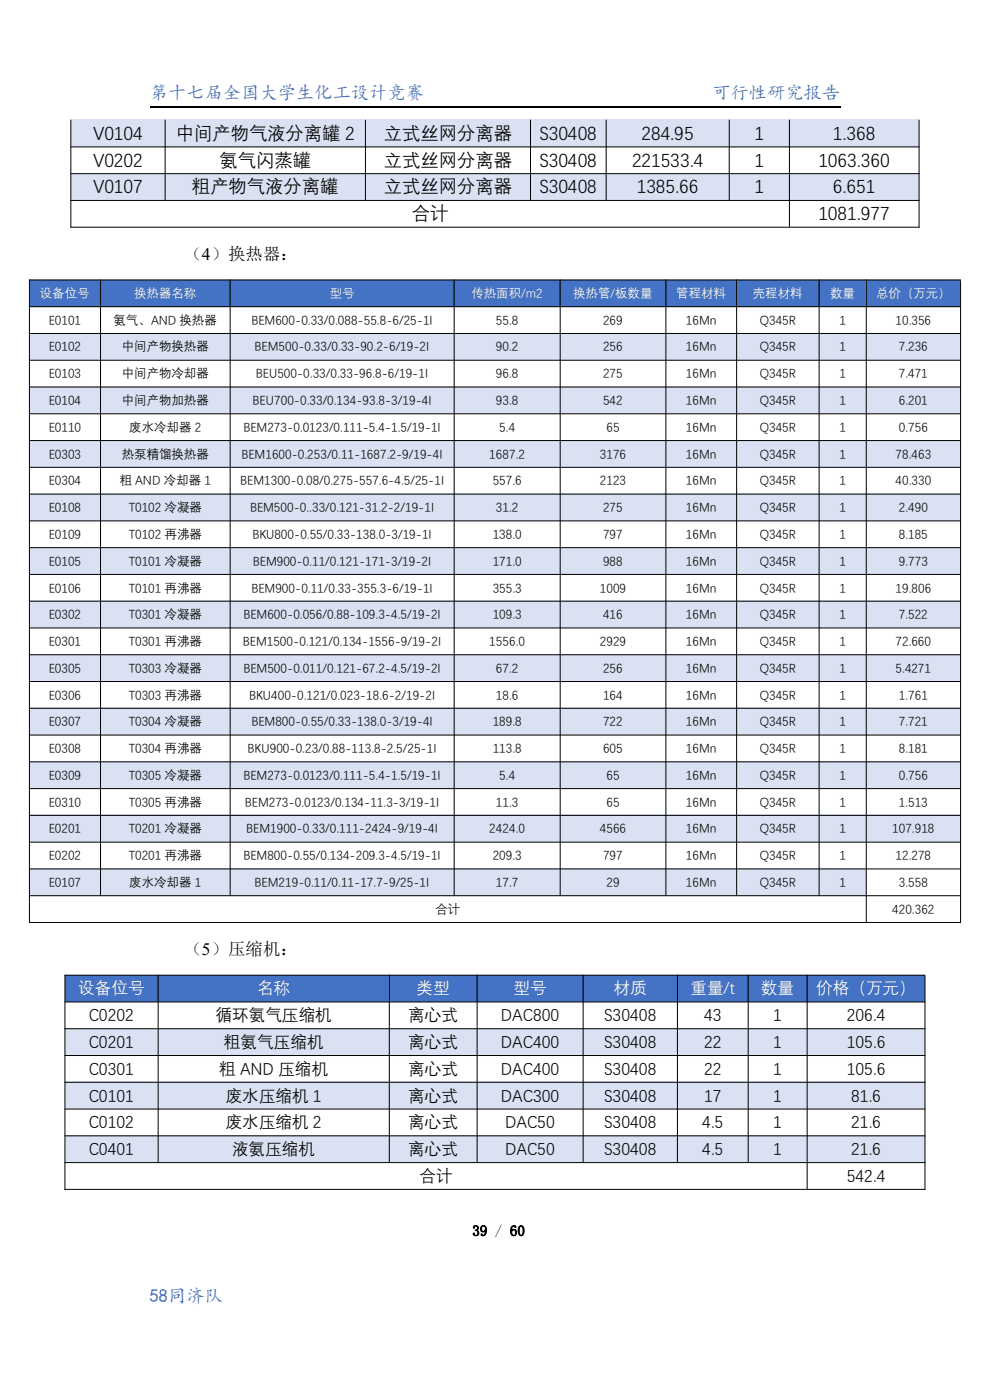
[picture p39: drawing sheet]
<svg xmlns="http://www.w3.org/2000/svg" width="210mm" height="297mm" viewBox="0 0 210 297" stroke-linecap="round" stroke-linejoin="round" font-family="sans-serif">
<defs><g id="words">
<g font-size="3.9" fill="#4471c4">
<text x="31.7" y="21.1">第十七届全国大学生化工设计竞赛</text>
<text x="151.1" y="21.1">可行性研究报告</text>
</g>
<g font-size="3.9">
<text x="19.8" y="29.4">V0104</text>
<text x="37.3" y="29.4">中间产物气液分离罐 2</text>
<text x="81.4" y="29.4">立式丝网分离器</text>
<text x="114.4" y="29.4">S30408</text>
<text x="136.1" y="29.4">284.95</text>
<text x="160.1" y="29.4">1</text>
<text x="176.7" y="29.4">1.368</text>
<text x="19.8" y="35.2">V0202</text>
<text x="46.6" y="35.2">氨气闪蒸罐</text>
<text x="81.4" y="35.2">立式丝网分离器</text>
<text x="114.4" y="35.2">S30408</text>
<text x="134.1" y="35.2">221533.4</text>
<text x="160.1" y="35.2">1</text>
<text x="173.6" y="35.2">1063.360</text>
<text x="19.8" y="40.8">V0107</text>
<text x="40.7" y="40.8">粗产物气液分离罐</text>
<text x="81.4" y="40.8">立式丝网分离器</text>
<text x="114.4" y="40.8">S30408</text>
<text x="135.1" y="40.8">1385.66</text>
<text x="160.1" y="40.8">1</text>
<text x="176.7" y="40.8">6.651</text>
<text x="87.4" y="46.5">合计</text>
<text x="173.6" y="46.5">1081.977</text>
</g>
<text font-size="3.9" fill="#4472c4" x="31.7" y="276.2">58同济队</text>
<g font-size="3.7">
<text x="39.2" y="55.1">（4）换热器：</text>
<text x="39.2" y="202.6">（5）压缩机：</text>
</g>
<g font-size="3.5" fill="#fff">
<text x="16.6" y="210.8">设备位号</text>
<text x="54.5" y="210.8">名称</text>
<text x="88.3" y="210.8">类型</text>
<text x="108.9" y="210.8">型号</text>
<text x="130.2" y="210.8">材质</text>
<text x="146.5" y="210.8">重量/t</text>
<text x="161.4" y="210.8">数量</text>
<text x="173.1" y="210.8">价格（万元）</text>
</g>
<g font-size="3.5">
<text x="18.8" y="216.4">C0202</text>
<text x="45.7" y="216.4">循环氨气压缩机</text>
<text x="86.6" y="216.4">离心式</text>
<text x="106.3" y="216.4">DAC800</text>
<text x="128.1" y="216.4">S30408</text>
<text x="149.4" y="216.4">43</text>
<text x="164" y="216.4">1</text>
<text x="179.6" y="216.4">206.4</text>
<text x="18.8" y="222.1">C0201</text>
<text x="18.8" y="227.8">C0301</text>
<text x="46.5" y="227.8">粗 AND 压缩机</text>
<text x="47.5" y="222.1">粗氨气压缩机</text>
<text x="86.6" y="222.1">离心式</text>
<text x="86.6" y="227.8">离心式</text>
<text x="106.3" y="222.1">DAC400</text>
<text x="106.3" y="227.8">DAC400</text>
<text x="128.1" y="222.1">S30408</text>
<text x="128.1" y="227.8">S30408</text>
<text x="149.4" y="222.1">22</text>
<text x="149.4" y="227.8">22</text>
<text x="164" y="222.1">1</text>
<text x="164" y="227.8">1</text>
<text x="179.6" y="222.1">105.6</text>
<text x="179.6" y="227.8">105.6</text>
<text x="18.8" y="233.5">C0101</text>
<text x="47.9" y="233.5">废水压缩机 1</text>
<text x="86.6" y="233.5">离心式</text>
<text x="106.3" y="233.5">DAC300</text>
<text x="128.1" y="233.5">S30408</text>
<text x="149.4" y="233.5">17</text>
<text x="164" y="233.5">1</text>
<text x="180.6" y="233.5">81.6</text>
<text x="18.8" y="239.2">C0102</text>
<text x="47.9" y="239.2">废水压缩机 2</text>
<text x="86.6" y="239.2">离心式</text>
<text x="107.1" y="239.2">DAC50</text>
<text x="128.1" y="239.2">S30408</text>
<text x="149" y="239.2">4.5</text>
<text x="164" y="239.2">1</text>
<text x="180.6" y="239.2">21.6</text>
<text x="18.8" y="244.8">C0401</text>
<text x="49.2" y="244.8">液氨压缩机</text>
<text x="86.6" y="244.8">离心式</text>
<text x="107.1" y="244.8">DAC50</text>
<text x="128.1" y="244.8">S30408</text>
<text x="149" y="244.8">4.5</text>
<text x="164" y="244.8">1</text>
<text x="180.6" y="244.8">21.6</text>
<text x="89" y="250.5">合计</text>
<text x="179.6" y="250.5">542.4</text>
</g>
<text font-size="3.2" x="100.2" y="262.1">39 / 60</text>
<g font-size="2.6" fill="#fff">
<text x="8.5" y="63">设备位号</text>
<text x="28.4" y="63">换热器名称</text>
<text x="69.9" y="63">型号</text>
<text x="100" y="63">传热面积/m2</text>
<text x="121.6" y="63">换热管/板数量</text>
<text x="143.5" y="63">管程材料</text>
<text x="159.7" y="63">壳程材料</text>
<text x="176.1" y="63">数量</text>
<text x="185.8" y="63">总价（万元）</text>
</g>
<g font-size="2.6">
<text x="10.3" y="68.7">E0101</text>
<text x="24.1" y="68.7">氨气、AND 换热器</text>
<text x="53.3" y="68.7">BEM600-0.33/0.088-55.8-6/25-1I</text>
<text x="105.2" y="68.7">55.8</text>
<text x="127.9" y="68.7">269</text>
<text x="145.5" y="68.7">16Mn</text>
<text x="161.2" y="68.7">Q345R</text>
<text x="178.1" y="68.7">1</text>
<text x="190" y="68.7">10.356</text>
<text x="10.3" y="74.4">E0102</text>
<text x="25.8" y="74.4">中间产物换热器</text>
<text x="54" y="74.4">BEM500-0.33/0.33-90.2-6/19-2I</text>
<text x="105.2" y="74.4">90.2</text>
<text x="127.9" y="74.4">256</text>
<text x="145.5" y="74.4">16Mn</text>
<text x="161.2" y="74.4">Q345R</text>
<text x="178.1" y="74.4">1</text>
<text x="190.7" y="74.4">7.236</text>
<text x="10.3" y="80">E0103</text>
<text x="25.8" y="80">中间产物冷却器</text>
<text x="54.3" y="80">BEU500-0.33/0.33-96.8-6/19-1I</text>
<text x="105.2" y="80">96.8</text>
<text x="127.9" y="80">275</text>
<text x="145.5" y="80">16Mn</text>
<text x="161.2" y="80">Q345R</text>
<text x="178.1" y="80">1</text>
<text x="190.7" y="80">7.471</text>
<text x="10.3" y="85.7">E0104</text>
<text x="25.8" y="85.7">中间产物加热器</text>
<text x="53.6" y="85.7">BEU700-0.33/0.134-93.8-3/19-4I</text>
<text x="105.2" y="85.7">93.8</text>
<text x="127.9" y="85.7">542</text>
<text x="145.5" y="85.7">16Mn</text>
<text x="161.2" y="85.7">Q345R</text>
<text x="178.1" y="85.7">1</text>
<text x="190.7" y="85.7">6.201</text>
<text x="10.3" y="91.4">E0110</text>
<text x="27.4" y="91.4">废水冷却器 2</text>
<text x="51.6" y="91.4">BEM273-0.0123/0.111-5.4-1.5/19-1I</text>
<text x="105.9" y="91.4">5.4</text>
<text x="128.7" y="91.4">65</text>
<text x="145.5" y="91.4">16Mn</text>
<text x="161.2" y="91.4">Q345R</text>
<text x="178.1" y="91.4">1</text>
<text x="190.7" y="91.4">0.756</text>
<text x="10.3" y="97.1">E0303</text>
<text x="25.8" y="97.1">热泵精馏换热器</text>
<text x="51.2" y="97.1">BEM1600-0.253/0.11-1687.2-9/19-4I</text>
<text x="103.8" y="97.1">1687.2</text>
<text x="127.3" y="97.1">3176</text>
<text x="145.5" y="97.1">16Mn</text>
<text x="161.2" y="97.1">Q345R</text>
<text x="178.1" y="97.1">1</text>
<text x="190" y="97.1">78.463</text>
<text x="10.3" y="102.8">E0304</text>
<text x="25.4" y="102.8">粗 AND 冷却器 1</text>
<text x="51" y="102.8">BEM1300-0.08/0.275-557.6-4.5/25-1I</text>
<text x="104.5" y="102.8">557.6</text>
<text x="127.3" y="102.8">2123</text>
<text x="145.5" y="102.8">16Mn</text>
<text x="161.2" y="102.8">Q345R</text>
<text x="178.1" y="102.8">1</text>
<text x="190" y="102.8">40.330</text>
<text x="10.3" y="108.4">E0108</text>
<text x="27.3" y="108.4">T0102 冷凝器</text>
<text x="53" y="108.4">BEM500-0..33/0.121-31.2-2/19-1I</text>
<text x="105.2" y="108.4">31.2</text>
<text x="127.9" y="108.4">275</text>
<text x="145.5" y="108.4">16Mn</text>
<text x="161.2" y="108.4">Q345R</text>
<text x="178.1" y="108.4">1</text>
<text x="190.7" y="108.4">2.490</text>
<text x="10.3" y="114.1">E0109</text>
<text x="10.3" y="119.8">E0105</text>
<text x="27.3" y="114.1">T0102 再沸器</text>
<text x="27.3" y="119.8">T0101 冷凝器</text>
<text x="53.6" y="114.1">BKU800-0.55/0.33-138.0-3/19-1I</text>
<text x="53.6" y="119.8">BEM900-0.11/0.121-171-3/19-2I</text>
<text x="104.5" y="114.1">138.0</text>
<text x="104.5" y="119.8">171.0</text>
<text x="127.9" y="114.1">797</text>
<text x="127.9" y="119.8">988</text>
<text x="145.5" y="114.1">16Mn</text>
<text x="145.5" y="119.8">16Mn</text>
<text x="161.2" y="114.1">Q345R</text>
<text x="161.2" y="119.8">Q345R</text>
<text x="178.1" y="114.1">1</text>
<text x="178.1" y="119.8">1</text>
<text x="190.7" y="114.1">8.185</text>
<text x="190.7" y="119.8">9.773</text>
<text x="10.3" y="125.5">E0106</text>
<text x="27.3" y="125.5">T0101 再沸器</text>
<text x="53.3" y="125.5">BEM900-0.11/0.33-355.3-6/19-1I</text>
<text x="104.5" y="125.5">355.3</text>
<text x="127.3" y="125.5">1009</text>
<text x="145.5" y="125.5">16Mn</text>
<text x="161.2" y="125.5">Q345R</text>
<text x="178.1" y="125.5">1</text>
<text x="190" y="125.5">19.806</text>
<text x="10.3" y="131.2">E0302</text>
<text x="27.3" y="131.2">T0301 冷凝器</text>
<text x="51.6" y="131.2">BEM600-0.056/0.88-109.3-4.5/19-2I</text>
<text x="104.5" y="131.2">109.3</text>
<text x="127.9" y="131.2">416</text>
<text x="145.5" y="131.2">16Mn</text>
<text x="161.2" y="131.2">Q345R</text>
<text x="178.1" y="131.2">1</text>
<text x="190.7" y="131.2">7.522</text>
<text x="10.3" y="136.8">E0301</text>
<text x="27.3" y="136.8">T0301 再沸器</text>
<text x="51.5" y="136.8">BEM1500-0.121/0.134-1556-9/19-2I</text>
<text x="103.8" y="136.8">1556.0</text>
<text x="127.3" y="136.8">2929</text>
<text x="145.5" y="136.8">16Mn</text>
<text x="161.2" y="136.8">Q345R</text>
<text x="178.1" y="136.8">1</text>
<text x="190" y="136.8">72.660</text>
<text x="10.3" y="142.5">E0305</text>
<text x="27.3" y="142.5">T0303 冷凝器</text>
<text x="51.6" y="142.5">BEM500-0.011/0.121-67.2-4.5/19-2I</text>
<text x="105.2" y="142.5">67.2</text>
<text x="127.9" y="142.5">256</text>
<text x="145.5" y="142.5">16Mn</text>
<text x="161.2" y="142.5">Q345R</text>
<text x="178.1" y="142.5">1</text>
<text x="190" y="142.5">5.4271</text>
<text x="10.3" y="148.2">E0306</text>
<text x="27.3" y="148.2">T0303 再沸器</text>
<text x="52.8" y="148.2">BKU400-0.121/0.023-18.6-2/19-2I</text>
<text x="105.2" y="148.2">18.6</text>
<text x="127.9" y="148.2">164</text>
<text x="145.5" y="148.2">16Mn</text>
<text x="161.2" y="148.2">Q345R</text>
<text x="178.1" y="148.2">1</text>
<text x="190.7" y="148.2">1.761</text>
<text x="10.3" y="153.9">E0307</text>
<text x="27.3" y="153.9">T0304 冷凝器</text>
<text x="53.3" y="153.9">BEM800-0.55/0.33-138.0-3/19-4I</text>
<text x="104.5" y="153.9">189.8</text>
<text x="127.9" y="153.9">722</text>
<text x="145.5" y="153.9">16Mn</text>
<text x="161.2" y="153.9">Q345R</text>
<text x="178.1" y="153.9">1</text>
<text x="190.7" y="153.9">7.721</text>
<text x="10.3" y="159.6">E0308</text>
<text x="27.3" y="159.6">T0304 再沸器</text>
<text x="52.5" y="159.6">BKU900-0.23/0.88-113.8-2.5/25-1I</text>
<text x="104.5" y="159.6">113.8</text>
<text x="127.9" y="159.6">605</text>
<text x="145.5" y="159.6">16Mn</text>
<text x="161.2" y="159.6">Q345R</text>
<text x="178.1" y="159.6">1</text>
<text x="190.7" y="159.6">8.181</text>
<text x="10.3" y="165.2">E0309</text>
<text x="27.3" y="165.2">T0305 冷凝器</text>
<text x="51.6" y="165.2">BEM273-0.0123/0.111-5.4-1.5/19-1I</text>
<text x="105.9" y="165.2">5.4</text>
<text x="128.7" y="165.2">65</text>
<text x="145.5" y="165.2">16Mn</text>
<text x="161.2" y="165.2">Q345R</text>
<text x="178.1" y="165.2">1</text>
<text x="190.7" y="165.2">0.756</text>
<text x="10.3" y="170.9">E0310</text>
<text x="27.3" y="170.9">T0305 再沸器</text>
<text x="51.9" y="170.9">BEM273-0.0123/0.134-11.3-3/19-1I</text>
<text x="105.2" y="170.9">11.3</text>
<text x="128.7" y="170.9">65</text>
<text x="145.5" y="170.9">16Mn</text>
<text x="161.2" y="170.9">Q345R</text>
<text x="178.1" y="170.9">1</text>
<text x="190.7" y="170.9">1.513</text>
<text x="10.3" y="176.6">E0201</text>
<text x="27.3" y="176.6">T0201 冷凝器</text>
<text x="52.2" y="176.6">BEM1900-0.33/0.111-2424-9/19-4I</text>
<text x="103.8" y="176.6">2424.0</text>
<text x="127.3" y="176.6">4566</text>
<text x="145.5" y="176.6">16Mn</text>
<text x="161.2" y="176.6">Q345R</text>
<text x="178.1" y="176.6">1</text>
<text x="189.3" y="176.6">107.918</text>
<text x="10.3" y="182.3">E0202</text>
<text x="27.3" y="182.3">T0201 再沸器</text>
<text x="51.6" y="182.3">BEM800-0.55/0.134-209.3-4.5/19-1I</text>
<text x="104.5" y="182.3">209.3</text>
<text x="127.9" y="182.3">797</text>
<text x="145.5" y="182.3">16Mn</text>
<text x="161.2" y="182.3">Q345R</text>
<text x="178.1" y="182.3">1</text>
<text x="190" y="182.3">12.278</text>
<text x="10.3" y="188">E0107</text>
<text x="27.4" y="188">废水冷却器 1</text>
<text x="54" y="188">BEM219-0.11/0.11-17.7-9/25-1I</text>
<text x="105.2" y="188">17.7</text>
<text x="128.7" y="188">29</text>
<text x="145.5" y="188">16Mn</text>
<text x="161.2" y="188">Q345R</text>
<text x="178.1" y="188">1</text>
<text x="190.7" y="188">3.558</text>
<text x="92.4" y="193.7">合计</text>
<text x="189.3" y="193.7">420.362</text>
</g>
</g></defs>
<path d="M31.7 22.6h146.6" fill="none" stroke="#000" stroke-width=".25"/>
<g fill="#d9e1f2">
<path d="M15.1 25.4h19.9v5.7h-19.9z" fill-rule="evenodd"/>
<path d="M35.1 25.4h42.4v5.7h-42.4z" fill-rule="evenodd"/>
<path d="M77.6 25.4h34.9v5.7h-34.9z" fill-rule="evenodd"/>
<path d="M112.6 25.4h16v5.7h-16z" fill-rule="evenodd"/>
<path d="M128.6 25.4h26.1v5.7h-26.1z" fill-rule="evenodd"/>
<path d="M154.7 25.4h12.7v5.7h-12.7z" fill-rule="evenodd"/>
<path d="M167.5 25.4h27.4v5.7h-27.4z" fill-rule="evenodd"/>
<path d="M15.1 36.7h19.9v5.8h-19.9z" fill-rule="evenodd"/>
<path d="M35.1 36.7h42.4v5.8h-42.4z" fill-rule="evenodd"/>
<path d="M77.6 36.7h34.9v5.8h-34.9z" fill-rule="evenodd"/>
<path d="M112.6 36.7h16v5.8h-16z" fill-rule="evenodd"/>
<path d="M128.6 36.7h26.1v5.8h-26.1z" fill-rule="evenodd"/>
<path d="M154.7 36.7h12.7v5.8h-12.7z" fill-rule="evenodd"/>
<path d="M167.5 36.7h27.4v5.8h-27.4z" fill-rule="evenodd"/>
</g>
<path d="M14.9 31.2h180.1M14.9 36.8h180.1M15 25.4v22.9M35 25.4v17M77.5 25.4v17M112.5 25.4v17M128.6 25.4v17M154.7 25.4v17M167.5 25.4v22.7M195 25.4v22.9M14.9 42.5h180.1M14.9 48.2h180.1" fill="none" stroke="#000" stroke-width=".21"/>
<g fill="#4472c4">
<path d="M6.3 59.4h15v5.6h-15z" fill-rule="evenodd"/>
<path d="M21.4 59.4h27.4v5.6h-27.4z" fill-rule="evenodd"/>
<path d="M48.9 59.4h47.4v5.6h-47.4z" fill-rule="evenodd"/>
<path d="M96.4 59.4h22.4v5.6h-22.4z" fill-rule="evenodd"/>
<path d="M118.9 59.4h22.3v5.6h-22.3z" fill-rule="evenodd"/>
<path d="M141.3 59.4h14.9v5.6h-14.9z" fill-rule="evenodd"/>
<path d="M156.3 59.4h17.4v5.6h-17.4z" fill-rule="evenodd"/>
<path d="M173.8 59.4h9.9v5.6h-9.9z" fill-rule="evenodd"/>
<path d="M183.8 59.4h19.9v5.6h-19.9z" fill-rule="evenodd"/>
</g>
<g fill="#d9e1f2">
<path d="M6.3 70.6h15v5.8h-15z" fill-rule="evenodd"/>
<path d="M21.4 70.6h27.4v5.8h-27.4z" fill-rule="evenodd"/>
<path d="M48.9 70.6h47.4v5.8h-47.4z" fill-rule="evenodd"/>
<path d="M96.4 70.6h22.4v5.8h-22.4z" fill-rule="evenodd"/>
<path d="M118.9 70.6h22.3v5.8h-22.3z" fill-rule="evenodd"/>
<path d="M141.3 70.6h14.9v5.8h-14.9z" fill-rule="evenodd"/>
<path d="M156.3 70.6h17.4v5.8h-17.4z" fill-rule="evenodd"/>
<path d="M173.8 70.6h9.9v5.8h-9.9z" fill-rule="evenodd"/>
<path d="M183.8 70.6h19.9v5.8h-19.9z" fill-rule="evenodd"/>
<path d="M6.3 82h15v5.8h-15z" fill-rule="evenodd"/>
<path d="M21.4 82h27.4v5.8h-27.4z" fill-rule="evenodd"/>
<path d="M48.9 82h47.4v5.8h-47.4z" fill-rule="evenodd"/>
<path d="M96.4 82h22.4v5.8h-22.4z" fill-rule="evenodd"/>
<path d="M118.9 82h22.3v5.8h-22.3z" fill-rule="evenodd"/>
<path d="M141.3 82h14.9v5.8h-14.9z" fill-rule="evenodd"/>
<path d="M156.3 82h17.4v5.8h-17.4z" fill-rule="evenodd"/>
<path d="M173.8 82h9.9v5.8h-9.9z" fill-rule="evenodd"/>
<path d="M183.8 82h19.9v5.8h-19.9z" fill-rule="evenodd"/>
<path d="M6.3 93.3h15v5.8h-15z" fill-rule="evenodd"/>
<path d="M21.4 93.3h27.4v5.8h-27.4z" fill-rule="evenodd"/>
<path d="M48.9 93.3h47.4v5.8h-47.4z" fill-rule="evenodd"/>
<path d="M96.4 93.3h22.4v5.8h-22.4z" fill-rule="evenodd"/>
<path d="M118.9 93.3h22.3v5.8h-22.3z" fill-rule="evenodd"/>
<path d="M141.3 93.3h14.9v5.8h-14.9z" fill-rule="evenodd"/>
<path d="M156.3 93.3h17.4v5.8h-17.4z" fill-rule="evenodd"/>
<path d="M173.8 93.3h9.9v5.8h-9.9z" fill-rule="evenodd"/>
<path d="M183.8 93.3h19.9v5.8h-19.9z" fill-rule="evenodd"/>
<path d="M6.3 104.7h15v5.8h-15z" fill-rule="evenodd"/>
<path d="M21.4 104.7h27.4v5.8h-27.4z" fill-rule="evenodd"/>
<path d="M48.9 104.7h47.4v5.8h-47.4z" fill-rule="evenodd"/>
<path d="M96.4 104.7h22.4v5.8h-22.4z" fill-rule="evenodd"/>
<path d="M118.9 104.7h22.3v5.8h-22.3z" fill-rule="evenodd"/>
<path d="M141.3 104.7h14.9v5.8h-14.9z" fill-rule="evenodd"/>
<path d="M156.3 104.7h17.4v5.8h-17.4z" fill-rule="evenodd"/>
<path d="M173.8 104.7h9.9v5.8h-9.9z" fill-rule="evenodd"/>
<path d="M183.8 104.7h19.9v5.8h-19.9z" fill-rule="evenodd"/>
<path d="M6.3 116.1h15v5.7h-15z" fill-rule="evenodd"/>
<path d="M21.4 116.1h27.4v5.7h-27.4z" fill-rule="evenodd"/>
<path d="M48.9 116.1h47.4v5.7h-47.4z" fill-rule="evenodd"/>
<path d="M96.4 116.1h22.4v5.7h-22.4z" fill-rule="evenodd"/>
<path d="M118.9 116.1h22.3v5.7h-22.3z" fill-rule="evenodd"/>
<path d="M141.3 116.1h14.9v5.7h-14.9z" fill-rule="evenodd"/>
<path d="M156.3 116.1h17.4v5.7h-17.4z" fill-rule="evenodd"/>
<path d="M173.8 116.1h9.9v5.7h-9.9z" fill-rule="evenodd"/>
<path d="M183.8 116.1h19.9v5.7h-19.9z" fill-rule="evenodd"/>
<path d="M6.3 127.4h15v5.8h-15z" fill-rule="evenodd"/>
<path d="M21.4 127.4h27.4v5.8h-27.4z" fill-rule="evenodd"/>
<path d="M48.9 127.4h47.4v5.8h-47.4z" fill-rule="evenodd"/>
<path d="M96.4 127.4h22.4v5.8h-22.4z" fill-rule="evenodd"/>
<path d="M118.9 127.4h22.3v5.8h-22.3z" fill-rule="evenodd"/>
<path d="M141.3 127.4h14.9v5.8h-14.9z" fill-rule="evenodd"/>
<path d="M156.3 127.4h17.4v5.8h-17.4z" fill-rule="evenodd"/>
<path d="M173.8 127.4h9.9v5.8h-9.9z" fill-rule="evenodd"/>
<path d="M183.8 127.4h19.9v5.8h-19.9z" fill-rule="evenodd"/>
<path d="M6.3 138.8h15v5.7h-15z" fill-rule="evenodd"/>
<path d="M21.4 138.8h27.4v5.7h-27.4z" fill-rule="evenodd"/>
<path d="M48.9 138.8h47.4v5.7h-47.4z" fill-rule="evenodd"/>
<path d="M96.4 138.8h22.4v5.7h-22.4z" fill-rule="evenodd"/>
<path d="M118.9 138.8h22.3v5.7h-22.3z" fill-rule="evenodd"/>
<path d="M141.3 138.8h14.9v5.7h-14.9z" fill-rule="evenodd"/>
<path d="M156.3 138.8h17.4v5.7h-17.4z" fill-rule="evenodd"/>
<path d="M173.8 138.8h9.9v5.7h-9.9z" fill-rule="evenodd"/>
<path d="M183.8 138.8h19.9v5.7h-19.9z" fill-rule="evenodd"/>
<path d="M6.3 150.1h15v5.8h-15z" fill-rule="evenodd"/>
<path d="M21.4 150.1h27.4v5.8h-27.4z" fill-rule="evenodd"/>
<path d="M48.9 150.1h47.4v5.8h-47.4z" fill-rule="evenodd"/>
<path d="M96.4 150.1h22.4v5.8h-22.4z" fill-rule="evenodd"/>
<path d="M118.9 150.1h22.3v5.8h-22.3z" fill-rule="evenodd"/>
<path d="M141.3 150.1h14.9v5.8h-14.9z" fill-rule="evenodd"/>
<path d="M156.3 150.1h17.4v5.8h-17.4z" fill-rule="evenodd"/>
<path d="M173.8 150.1h9.9v5.8h-9.9z" fill-rule="evenodd"/>
<path d="M183.8 150.1h19.9v5.8h-19.9z" fill-rule="evenodd"/>
<path d="M6.3 161.5h15v5.8h-15z" fill-rule="evenodd"/>
<path d="M21.4 161.5h27.4v5.8h-27.4z" fill-rule="evenodd"/>
<path d="M48.9 161.5h47.4v5.8h-47.4z" fill-rule="evenodd"/>
<path d="M96.4 161.5h22.4v5.8h-22.4z" fill-rule="evenodd"/>
<path d="M118.9 161.5h22.3v5.8h-22.3z" fill-rule="evenodd"/>
<path d="M141.3 161.5h14.9v5.8h-14.9z" fill-rule="evenodd"/>
<path d="M156.3 161.5h17.4v5.8h-17.4z" fill-rule="evenodd"/>
<path d="M173.8 161.5h9.9v5.8h-9.9z" fill-rule="evenodd"/>
<path d="M183.8 161.5h19.9v5.8h-19.9z" fill-rule="evenodd"/>
<path d="M6.3 172.9h15v5.7h-15z" fill-rule="evenodd"/>
<path d="M21.4 172.9h27.4v5.7h-27.4z" fill-rule="evenodd"/>
<path d="M48.9 172.9h47.4v5.7h-47.4z" fill-rule="evenodd"/>
<path d="M96.4 172.9h22.4v5.7h-22.4z" fill-rule="evenodd"/>
<path d="M118.9 172.9h22.3v5.7h-22.3z" fill-rule="evenodd"/>
<path d="M141.3 172.9h14.9v5.7h-14.9z" fill-rule="evenodd"/>
<path d="M156.3 172.9h17.4v5.7h-17.4z" fill-rule="evenodd"/>
<path d="M173.8 172.9h9.9v5.7h-9.9z" fill-rule="evenodd"/>
<path d="M183.8 172.9h19.9v5.7h-19.9z" fill-rule="evenodd"/>
<path d="M6.3 184.2h15v5.8h-15z" fill-rule="evenodd"/>
<path d="M21.4 184.2h27.4v5.8h-27.4z" fill-rule="evenodd"/>
<path d="M48.9 184.2h47.4v5.8h-47.4z" fill-rule="evenodd"/>
<path d="M96.4 184.2h22.4v5.8h-22.4z" fill-rule="evenodd"/>
<path d="M118.9 184.2h22.3v5.8h-22.3z" fill-rule="evenodd"/>
<path d="M141.3 184.2h14.9v5.8h-14.9z" fill-rule="evenodd"/>
<path d="M156.3 184.2h17.4v5.8h-17.4z" fill-rule="evenodd"/>
<path d="M173.8 184.2h9.9v5.8h-9.9z" fill-rule="evenodd"/>
</g>
<g fill="none" stroke="#000" stroke-width=".21">
<path d="M6.2 59.4h197.6M6.2 59.3v136.5M21.3 59.3v130.6M48.8 59.3v130.6M96.3 59.3v130.6M118.8 59.3v130.6M141.3 59.3v130.6M156.3 59.3v130.6M173.8 59.3v130.6M183.8 59.3v136.3M203.8 59.5v136.3M6.2 65.1h197.6"/>
<path d="M6.2 70.7h197.6M6.2 76.4h197.6M6.2 82.1h197.6M6.2 87.8h197.6M6.2 93.5h197.6M6.2 99.1h197.6M6.2 104.8h197.6M6.2 110.5h197.6M6.2 116.2h197.6M6.2 121.9h197.6M6.2 127.5h197.6M6.2 133.2h197.6"/>
<path d="M6.2 138.9h197.6M6.2 144.6h197.6M6.2 150.3h197.6M6.2 155.9h197.6M6.2 161.6h197.6M6.2 167.3h197.6M6.2 173h197.6M6.2 178.7h197.6M6.2 184.3h197.6M6.2 190h197.6M6.2 195.7h197.6"/>
</g>
<g fill="#4472c4">
<path d="M13.8 206.9h19.7v5.6h-19.7z" fill-rule="evenodd"/>
<path d="M33.6 206.9h48.9v5.6h-48.9z" fill-rule="evenodd"/>
<path d="M82.6 206.9h18.6v5.6h-18.6z" fill-rule="evenodd"/>
<path d="M101.3 206.9h22.4v5.6h-22.4z" fill-rule="evenodd"/>
<path d="M123.8 206.9h19.9v5.6h-19.9z" fill-rule="evenodd"/>
<path d="M143.8 206.9h14.9v5.6h-14.9z" fill-rule="evenodd"/>
<path d="M158.8 206.9h12.4v5.6h-12.4z" fill-rule="evenodd"/>
<path d="M171.3 206.9h24.9v5.6h-24.9z" fill-rule="evenodd"/>
</g>
<g fill="#d9e1f2">
<path d="M13.8 218.1h19.7v5.8h-19.7z" fill-rule="evenodd"/>
<path d="M33.6 218.1h48.9v5.8h-48.9z" fill-rule="evenodd"/>
<path d="M82.6 218.1h18.6v5.8h-18.6z" fill-rule="evenodd"/>
<path d="M101.3 218.1h22.4v5.8h-22.4z" fill-rule="evenodd"/>
<path d="M123.8 218.1h19.9v5.8h-19.9z" fill-rule="evenodd"/>
<path d="M143.8 218.1h14.9v5.8h-14.9z" fill-rule="evenodd"/>
<path d="M158.8 218.1h12.4v5.8h-12.4z" fill-rule="evenodd"/>
<path d="M171.3 218.1h24.9v5.8h-24.9z" fill-rule="evenodd"/>
<path d="M13.8 229.5h19.7v5.7h-19.7z" fill-rule="evenodd"/>
<path d="M33.6 229.5h48.9v5.7h-48.9z" fill-rule="evenodd"/>
<path d="M82.6 229.5h18.6v5.7h-18.6z" fill-rule="evenodd"/>
<path d="M101.3 229.5h22.4v5.7h-22.4z" fill-rule="evenodd"/>
<path d="M123.8 229.5h19.9v5.7h-19.9z" fill-rule="evenodd"/>
<path d="M143.8 229.5h14.9v5.7h-14.9z" fill-rule="evenodd"/>
<path d="M158.8 229.5h12.4v5.7h-12.4z" fill-rule="evenodd"/>
<path d="M171.3 229.5h24.9v5.7h-24.9z" fill-rule="evenodd"/>
<path d="M13.8 240.8h19.7v5.8h-19.7z" fill-rule="evenodd"/>
<path d="M33.6 240.8h48.9v5.8h-48.9z" fill-rule="evenodd"/>
<path d="M82.6 240.8h18.6v5.8h-18.6z" fill-rule="evenodd"/>
<path d="M101.3 240.8h22.4v5.8h-22.4z" fill-rule="evenodd"/>
<path d="M123.8 240.8h19.9v5.8h-19.9z" fill-rule="evenodd"/>
<path d="M143.8 240.8h14.9v5.8h-14.9z" fill-rule="evenodd"/>
<path d="M158.8 240.8h12.4v5.8h-12.4z" fill-rule="evenodd"/>
<path d="M171.3 240.8h24.9v5.8h-24.9z" fill-rule="evenodd"/>
</g>
<g fill="none" stroke="#000" stroke-width=".21">
<path d="M13.7 206.9h182.6M13.7 212.6h182.6M13.7 218.2h182.6M13.8 206.8v45.6M33.5 206.8v39.8M82.6 206.8v39.8M101.2 206.8v39.8M123.7 206.8v39.8M143.7 206.8v39.8M158.7 206.8v39.8M171.2 206.8v45.4M196.2 207v45.4"/>
<path d="M13.7 223.9h182.6M13.7 229.6h182.6M13.7 235.3h182.6M13.7 241h182.6M13.7 246.6h182.6M13.7 252.3h182.6"/>
</g>
<use href="#words"/>
</svg>
